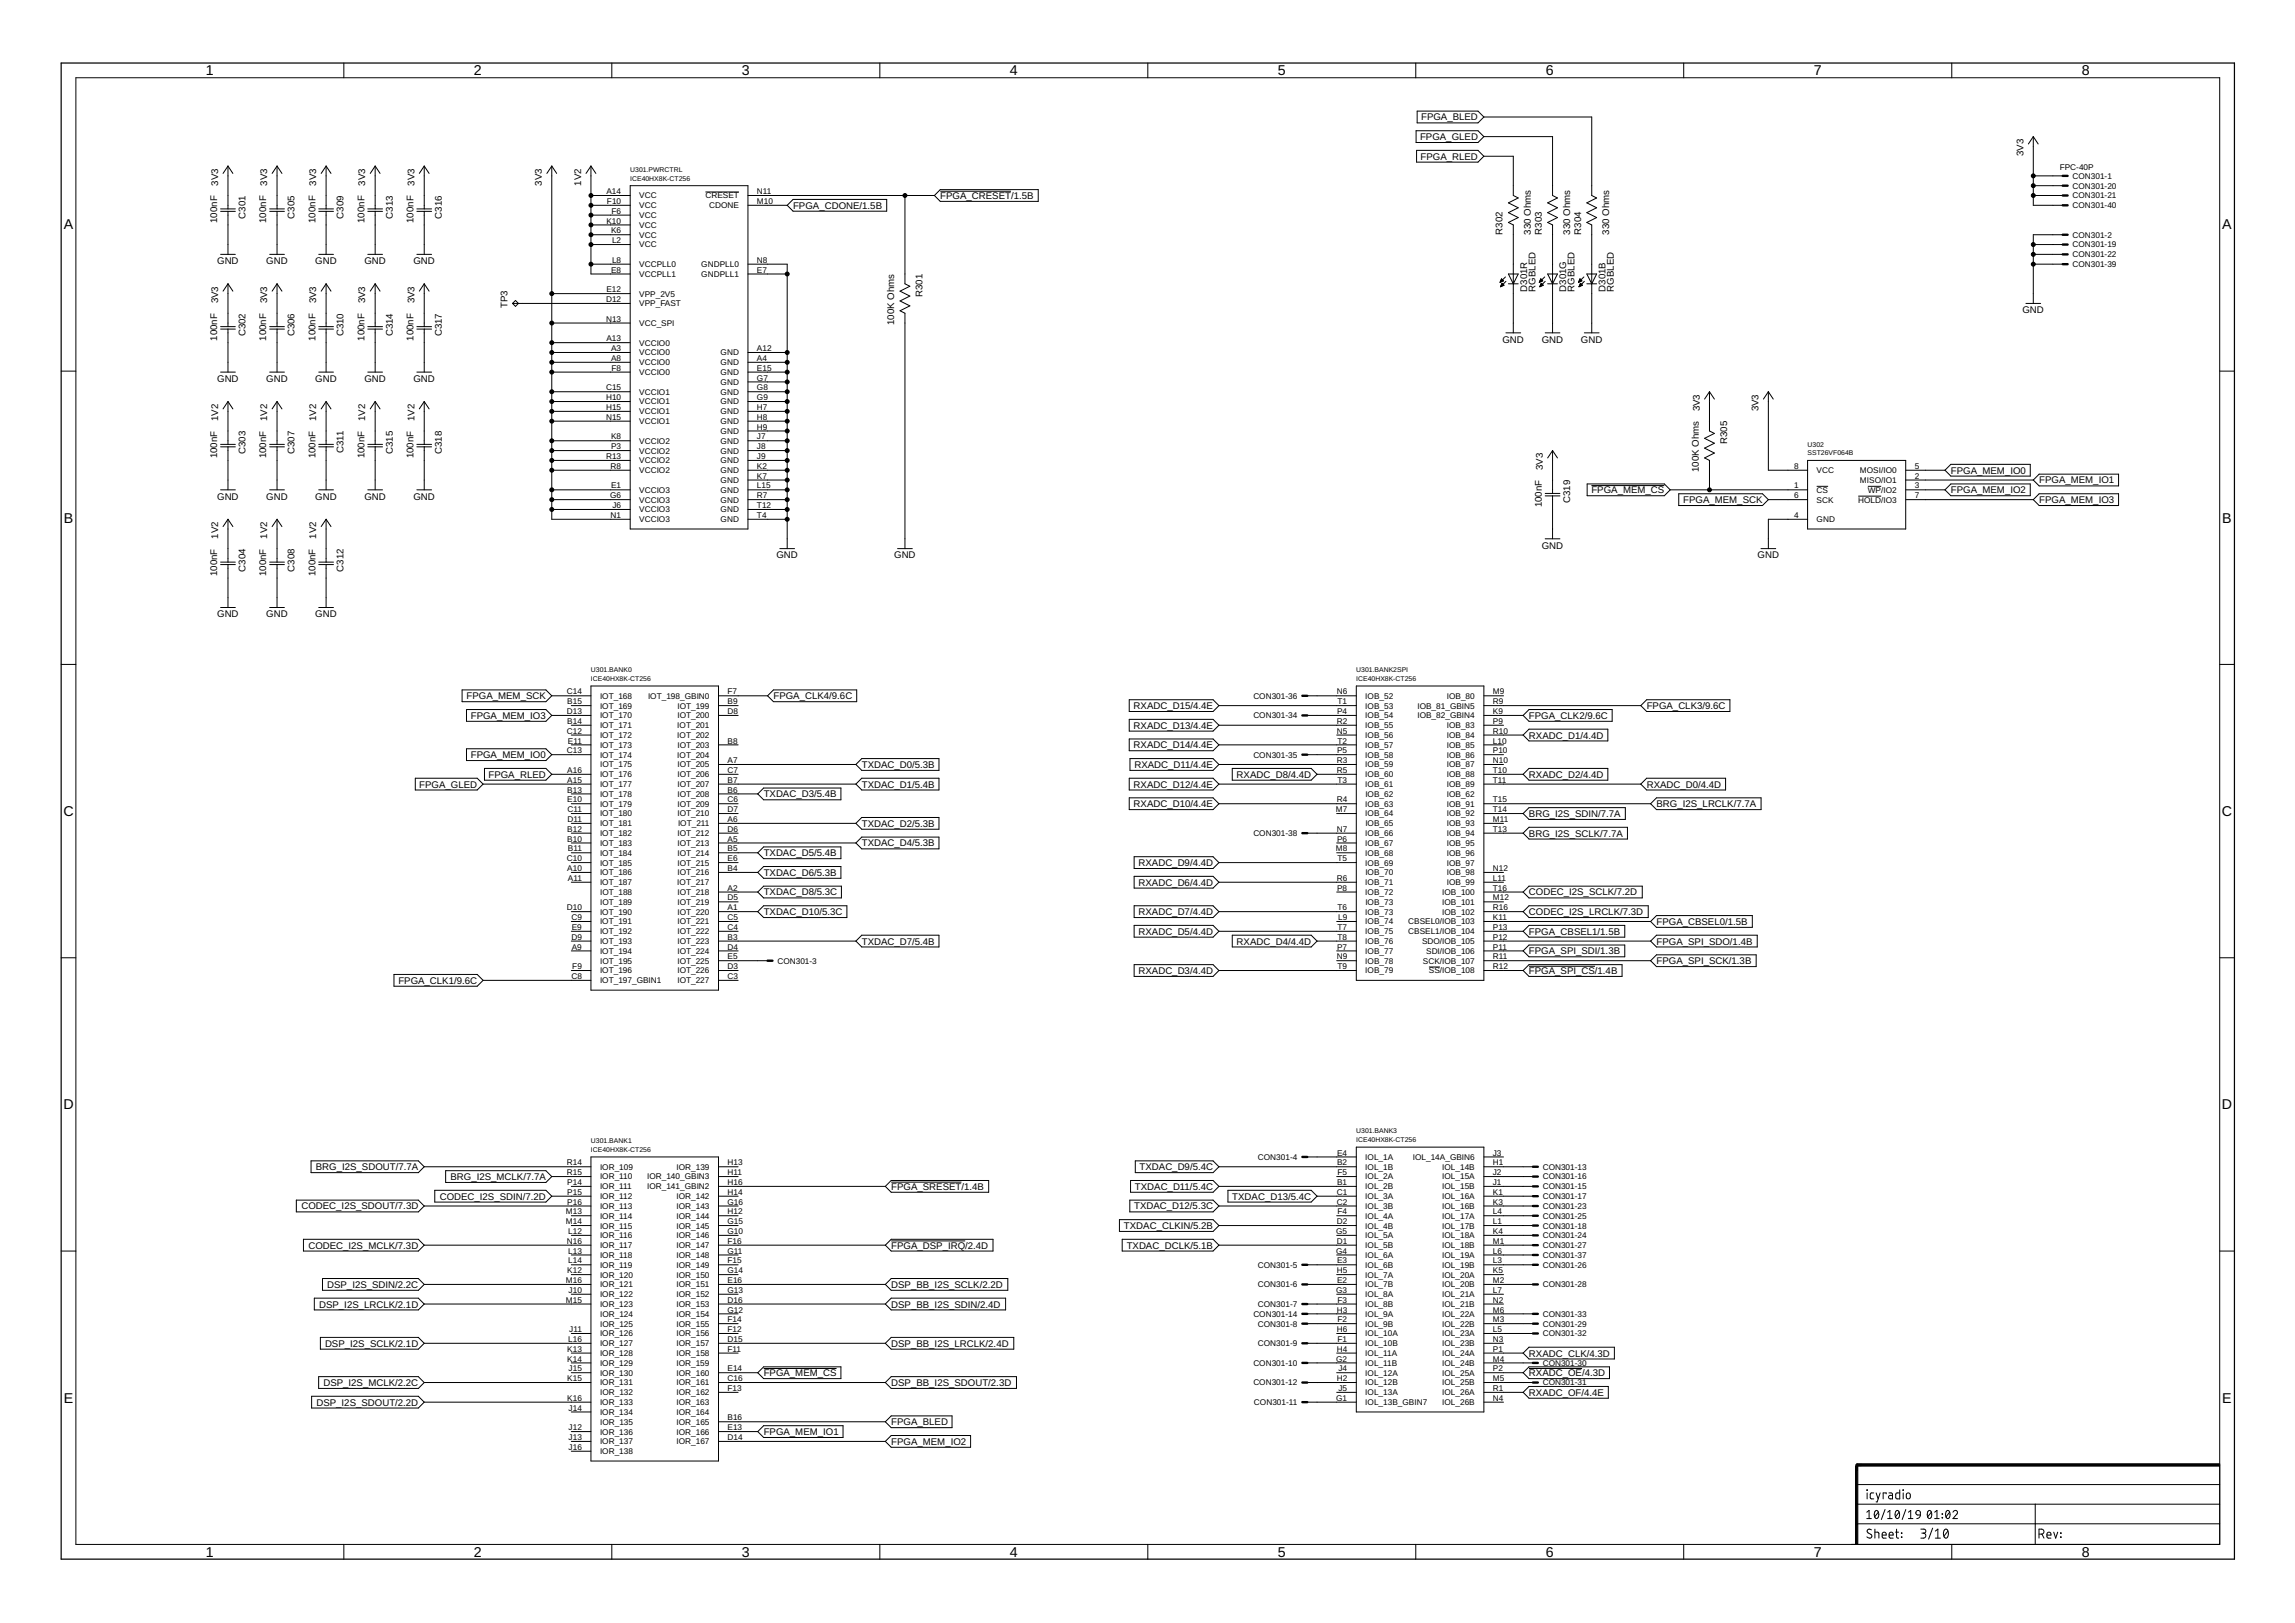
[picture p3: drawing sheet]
<svg xmlns="http://www.w3.org/2000/svg" width="594mm" height="420mm" viewBox="0 0 594 420" stroke-linecap="round" stroke-linejoin="round" font-family="sans-serif">
<defs><g id="words">
<g font-size="3.7">
<text x="53.3" y="19.5">1</text>
<text x="122.7" y="19.5">2</text>
<text x="192" y="19.5">3</text>
<text x="261.4" y="19.5">4</text>
<text x="330.8" y="19.5">5</text>
<text x="400.2" y="19.5">6</text>
<text x="469.5" y="19.5">7</text>
<text x="538.9" y="19.5">8</text>
<text x="16.5" y="59.4">A</text>
<text x="575.3" y="59.4">A</text>
<text x="16.5" y="135.3">B</text>
<text x="575.3" y="135.3">B</text>
<text x="16.4" y="211.3">C</text>
<text x="575.2" y="211.3">C</text>
<text x="16.4" y="287.2">D</text>
<text x="575.2" y="287.2">D</text>
<text x="16.5" y="363.1">E</text>
<text x="575.3" y="363.1">E</text>
<text x="53.3" y="403">1</text>
<text x="122.7" y="403">2</text>
<text x="192" y="403">3</text>
<text x="261.4" y="403">4</text>
<text x="330.8" y="403">5</text>
<text x="400.2" y="403">6</text>
<text x="469.5" y="403">7</text>
<text x="538.9" y="403">8</text>
</g>
<g font-size="2.5">
<text x="367.9" y="31.2">FPGA_BLED</text>
<text x="367.6" y="36.3">FPGA_GLED</text>
<text x="367.7" y="41.3">FPGA_RLED</text>
<text x="523.8" y="40.5" transform="rotate(-90 523.8 40.5)">3V3</text>
<text x="56.5" y="48.1" transform="rotate(-90 56.5 48.1)">3V3</text>
<text x="69.2" y="48.1" transform="rotate(-90 69.2 48.1)">3V3</text>
<text x="81.9" y="48.1" transform="rotate(-90 81.9 48.1)">3V3</text>
<text x="94.6" y="48.1" transform="rotate(-90 94.6 48.1)">3V3</text>
<text x="107.3" y="48.1" transform="rotate(-90 107.3 48.1)">3V3</text>
<text x="140.3" y="48.1" transform="rotate(-90 140.3 48.1)">3V3</text>
<text x="150.4" y="48.1" transform="rotate(-90 150.4 48.1)">1V2</text>
<text x="243.4" y="51.5">FPGA_CRESET/1.5B</text>
<text x="56.2" y="57.7" transform="rotate(-90 56.2 57.7)">100nF</text>
<text x="63.6" y="56.6" transform="rotate(-90 63.6 56.6)">C301</text>
<text x="68.9" y="57.7" transform="rotate(-90 68.9 57.7)">100nF</text>
<text x="76.3" y="56.6" transform="rotate(-90 76.3 56.6)">C305</text>
<text x="81.6" y="57.7" transform="rotate(-90 81.6 57.7)">100nF</text>
<text x="89" y="56.6" transform="rotate(-90 89 56.6)">C309</text>
<text x="94.3" y="57.7" transform="rotate(-90 94.3 57.7)">100nF</text>
<text x="101.7" y="56.6" transform="rotate(-90 101.7 56.6)">C313</text>
<text x="107" y="57.7" transform="rotate(-90 107 57.7)">100nF</text>
<text x="114.4" y="56.6" transform="rotate(-90 114.4 56.6)">C316</text>
<text x="205.3" y="54">FPGA_CDONE/1.5B</text>
<text x="389" y="60.8" transform="rotate(-90 389 60.8)">R302</text>
<text x="396.3" y="60.8" transform="rotate(-90 396.3 60.8)">330 Ohms</text>
<text x="399.1" y="60.8" transform="rotate(-90 399.1 60.8)">R303</text>
<text x="406.4" y="60.8" transform="rotate(-90 406.4 60.8)">330 Ohms</text>
<text x="409.3" y="60.8" transform="rotate(-90 409.3 60.8)">R304</text>
<text x="416.6" y="60.8" transform="rotate(-90 416.6 60.8)">330 Ohms</text>
<text x="56.2" y="68.4">GND</text>
<text x="68.9" y="68.4">GND</text>
<text x="81.6" y="68.4">GND</text>
<text x="94.3" y="68.4">GND</text>
<text x="107" y="68.4">GND</text>
<text x="238.8" y="76.9" transform="rotate(-90 238.8 76.9)">R301</text>
<text x="395.3" y="75.5" transform="rotate(-90 395.3 75.5)">D301R</text>
<text x="397.4" y="75.5" transform="rotate(-90 397.4 75.5)">RGBLED</text>
<text x="405.4" y="75.5" transform="rotate(-90 405.4 75.5)">D301G</text>
<text x="407.6" y="75.5" transform="rotate(-90 407.6 75.5)">RGBLED</text>
<text x="415.6" y="75.5" transform="rotate(-90 415.6 75.5)">D301B</text>
<text x="417.8" y="75.5" transform="rotate(-90 417.8 75.5)">RGBLED</text>
<text x="56.5" y="78.5" transform="rotate(-90 56.5 78.5)">3V3</text>
<text x="69.2" y="78.5" transform="rotate(-90 69.2 78.5)">3V3</text>
<text x="81.9" y="78.5" transform="rotate(-90 81.9 78.5)">3V3</text>
<text x="94.6" y="78.5" transform="rotate(-90 94.6 78.5)">3V3</text>
<text x="107.3" y="78.5" transform="rotate(-90 107.3 78.5)">3V3</text>
<text x="131.4" y="79.8" transform="rotate(-90 131.4 79.8)">TP3</text>
<text x="523.5" y="81.1">GND</text>
<text x="56.2" y="88.2" transform="rotate(-90 56.2 88.2)">100nF</text>
<text x="63.6" y="87.1" transform="rotate(-90 63.6 87.1)">C302</text>
<text x="68.9" y="88.2" transform="rotate(-90 68.9 88.2)">100nF</text>
<text x="76.3" y="87.1" transform="rotate(-90 76.3 87.1)">C306</text>
<text x="81.6" y="88.2" transform="rotate(-90 81.6 88.2)">100nF</text>
<text x="89" y="87.1" transform="rotate(-90 89 87.1)">C310</text>
<text x="94.3" y="88.2" transform="rotate(-90 94.3 88.2)">100nF</text>
<text x="101.7" y="87.1" transform="rotate(-90 101.7 87.1)">C314</text>
<text x="107" y="88.2" transform="rotate(-90 107 88.2)">100nF</text>
<text x="114.4" y="87.1" transform="rotate(-90 114.4 87.1)">C317</text>
<text x="231.5" y="84.1" transform="rotate(-90 231.5 84.1)">100K Ohms</text>
<text x="388.9" y="88.7">GND</text>
<text x="399.1" y="88.7">GND</text>
<text x="409.2" y="88.7">GND</text>
<text x="56.2" y="98.9">GND</text>
<text x="68.9" y="98.9">GND</text>
<text x="81.6" y="98.9">GND</text>
<text x="94.3" y="98.9">GND</text>
<text x="107" y="98.9">GND</text>
<text x="440" y="106.5" transform="rotate(-90 440 106.5)">3V3</text>
<text x="455.2" y="106.5" transform="rotate(-90 455.2 106.5)">3V3</text>
<text x="56.5" y="109" transform="rotate(-90 56.5 109)">1V2</text>
<text x="69.2" y="109" transform="rotate(-90 69.2 109)">1V2</text>
<text x="81.9" y="109" transform="rotate(-90 81.9 109)">1V2</text>
<text x="94.6" y="109" transform="rotate(-90 94.6 109)">1V2</text>
<text x="107.3" y="109" transform="rotate(-90 107.3 109)">1V2</text>
<text x="56.2" y="118.7" transform="rotate(-90 56.2 118.7)">100nF</text>
<text x="63.6" y="117.5" transform="rotate(-90 63.6 117.5)">C303</text>
<text x="68.9" y="118.7" transform="rotate(-90 68.9 118.7)">100nF</text>
<text x="76.3" y="117.5" transform="rotate(-90 76.3 117.5)">C307</text>
<text x="81.6" y="118.7" transform="rotate(-90 81.6 118.7)">100nF</text>
<text x="89" y="117.3" transform="rotate(-90 89 117.3)">C311</text>
<text x="94.3" y="118.7" transform="rotate(-90 94.3 118.7)">100nF</text>
<text x="101.7" y="117.5" transform="rotate(-90 101.7 117.5)">C315</text>
<text x="107" y="118.7" transform="rotate(-90 107 118.7)">100nF</text>
<text x="114.4" y="117.5" transform="rotate(-90 114.4 117.5)">C318</text>
<text x="447.1" y="115" transform="rotate(-90 447.1 115)">R305</text>
<text x="399.3" y="121.7" transform="rotate(-90 399.3 121.7)">3V3</text>
<text x="439.7" y="122.2" transform="rotate(-90 439.7 122.2)">100K Ohms</text>
<text x="505" y="122.6">FPGA_MEM_IO0</text>
<text x="527.9" y="125.1">FPGA_MEM_IO1</text>
<text x="56.2" y="129.3">GND</text>
<text x="68.9" y="129.3">GND</text>
<text x="81.6" y="129.3">GND</text>
<text x="94.3" y="129.3">GND</text>
<text x="107" y="129.3">GND</text>
<text x="399.1" y="131.4" transform="rotate(-90 399.1 131.4)">100nF</text>
<text x="406.4" y="130.2" transform="rotate(-90 406.4 130.2)">C319</text>
<text x="412" y="127.7">FPGA_MEM_CS</text>
<text x="435.7" y="130.2">FPGA_MEM_SCK</text>
<text x="505" y="127.7">FPGA_MEM_IO2</text>
<text x="527.9" y="130.2">FPGA_MEM_IO3</text>
<text x="56.5" y="139.5" transform="rotate(-90 56.5 139.5)">1V2</text>
<text x="69.2" y="139.5" transform="rotate(-90 69.2 139.5)">1V2</text>
<text x="81.9" y="139.5" transform="rotate(-90 81.9 139.5)">1V2</text>
<text x="399.1" y="142">GND</text>
<text x="56.2" y="149.1" transform="rotate(-90 56.2 149.1)">100nF</text>
<text x="63.6" y="148" transform="rotate(-90 63.6 148)">C304</text>
<text x="68.9" y="149.1" transform="rotate(-90 68.9 149.1)">100nF</text>
<text x="76.3" y="148" transform="rotate(-90 76.3 148)">C308</text>
<text x="81.6" y="149.1" transform="rotate(-90 81.6 149.1)">100nF</text>
<text x="89" y="148" transform="rotate(-90 89 148)">C312</text>
<text x="201" y="144.6">GND</text>
<text x="231.5" y="144.6">GND</text>
<text x="455" y="144.6">GND</text>
<text x="56.2" y="159.8">GND</text>
<text x="68.9" y="159.8">GND</text>
<text x="81.6" y="159.8">GND</text>
<text x="120.8" y="181">FPGA_MEM_SCK</text>
<text x="200.2" y="181">FPGA_CLK4/9.6C</text>
<text x="293.5" y="183.6">RXADC_D15/4.4E</text>
<text x="426.3" y="183.6">FPGA_CLK3/9.6C</text>
<text x="121.9" y="186.1">FPGA_MEM_IO3</text>
<text x="293.5" y="188.6">RXADC_D13/4.4E</text>
<text x="395.8" y="186.1">FPGA_CLK2/9.6C</text>
<text x="395.8" y="191.2">RXADC_D1/4.4D</text>
<text x="121.9" y="196.3">FPGA_MEM_IO0</text>
<text x="293.5" y="193.7">RXADC_D14/4.4E</text>
<text x="108.5" y="203.9">FPGA_GLED</text>
<text x="126.4" y="201.3">FPGA_RLED</text>
<text x="223.1" y="198.8">TXDAC_D0/5.3B</text>
<text x="223.1" y="203.9">TXDAC_D1/5.4B</text>
<text x="293.5" y="203.9">RXADC_D12/4.4E</text>
<text x="293.6" y="198.8">RXADC_D11/4.4E</text>
<text x="320.1" y="201.3">RXADC_D8/4.4D</text>
<text x="395.8" y="201.3">RXADC_D2/4.4D</text>
<text x="426.3" y="203.9">RXADC_D0/4.4D</text>
<text x="197.7" y="206.4">TXDAC_D3/5.4B</text>
<text x="293.5" y="209">RXADC_D10/4.4E</text>
<text x="428.8" y="209">BRG_I2S_LRCLK/7.7A</text>
<text x="223.1" y="214">TXDAC_D2/5.3B</text>
<text x="395.8" y="211.5">BRG_I2S_SDIN/7.7A</text>
<text x="197.7" y="221.7">TXDAC_D5/5.4B</text>
<text x="223.1" y="219.1">TXDAC_D4/5.3B</text>
<text x="395.8" y="216.6">BRG_I2S_SCLK/7.7A</text>
<text x="197.7" y="226.7">TXDAC_D6/5.3B</text>
<text x="294.7" y="224.2">RXADC_D9/4.4D</text>
<text x="197.7" y="231.8">TXDAC_D8/5.3C</text>
<text x="294.7" y="229.3">RXADC_D6/4.4D</text>
<text x="395.8" y="231.8">CODEC_I2S_SCLK/7.2D</text>
<text x="197.7" y="236.9">TXDAC_D10/5.3C</text>
<text x="294.7" y="236.9">RXADC_D7/4.4D</text>
<text x="395.8" y="236.9">CODEC_I2S_LRCLK/7.3D</text>
<text x="428.8" y="239.4">FPGA_CBSEL0/1.5B</text>
<text x="223.1" y="244.5">TXDAC_D7/5.4B</text>
<text x="294.7" y="242">RXADC_D5/4.4D</text>
<text x="320.1" y="244.5">RXADC_D4/4.4D</text>
<text x="395.8" y="242">FPGA_CBSEL1/1.5B</text>
<text x="428.8" y="244.5">FPGA_SPI_SDO/1.4B</text>
<text x="395.8" y="247.1">FPGA_SPI_SDI/1.3B</text>
<text x="428.8" y="249.6">FPGA_SPI_SCK/1.3B</text>
<text x="103.1" y="254.7">FPGA_CLK1/9.6C</text>
<text x="294.7" y="252.1">RXADC_D3/4.4D</text>
<text x="395.8" y="252.1">FPGA_SPI_CS/1.4B</text>
<text x="81.8" y="302.9">BRG_I2S_SDOUT/7.7A</text>
<text x="116.6" y="305.5">BRG_I2S_MCLK/7.7A</text>
<text x="295" y="302.9">TXDAC_D9/5.4C</text>
<text x="113.8" y="310.5">CODEC_I2S_SDIN/7.2D</text>
<text x="230.7" y="308">FPGA_SRESET/1.4B</text>
<text x="293.8" y="308">TXDAC_D11/5.4C</text>
<text x="319" y="310.5">TXDAC_D13/5.4C</text>
<text x="78" y="313.1">CODEC_I2S_SDOUT/7.3D</text>
<text x="293.6" y="313.1">TXDAC_D12/5.3C</text>
<text x="79.8" y="323.2">CODEC_I2S_MCLK/7.3D</text>
<text x="230.7" y="323.2">FPGA_DSP_IRQ/2.4D</text>
<text x="291" y="318.2">TXDAC_CLKIN/5.2B</text>
<text x="291.7" y="323.2">TXDAC_DCLK/5.1B</text>
<text x="84.7" y="333.4">DSP_I2S_SDIN/2.2C</text>
<text x="230.7" y="333.4">DSP_BB_I2S_SCLK/2.2D</text>
<text x="82.6" y="338.5">DSP_I2S_LRCLK/2.1D</text>
<text x="230.7" y="338.5">DSP_BB_I2S_SDIN/2.4D</text>
<text x="84.1" y="348.6">DSP_I2S_SCLK/2.1D</text>
<text x="230.7" y="348.6">DSP_BB_I2S_LRCLK/2.4D</text>
<text x="395.8" y="351.2">RXADC_CLK/4.3D</text>
<text x="83.7" y="358.8">DSP_I2S_MCLK/2.2C</text>
<text x="197.7" y="356.3">FPGA_MEM_CS</text>
<text x="230.7" y="358.8">DSP_BB_I2S_SDOUT/2.3D</text>
<text x="395.8" y="356.3">RXADC_OE/4.3D</text>
<text x="81.9" y="363.9">DSP_I2S_SDOUT/2.2D</text>
<text x="395.8" y="361.3">RXADC_OF/4.4E</text>
<text x="197.7" y="371.5">FPGA_MEM_IO1</text>
<text x="230.7" y="369">FPGA_BLED</text>
<text x="230.7" y="374">FPGA_MEM_IO2</text>
</g>
<g font-size="2.1">
<text x="533.2" y="44.1">FPC-40P</text>
<text x="536.5" y="46.3">CON301-1</text>
<text x="157" y="50.3">A14</text>
<text x="157.1" y="52.8">F10</text>
<text x="165.5" y="51.4">VCC</text>
<text x="165.5" y="53.9">VCC</text>
<text x="182.6" y="51.4">CRESET</text>
<text x="183.6" y="53.9">CDONE</text>
<text x="196" y="52.8">M10</text>
<text x="196" y="50.3">N11</text>
<text x="536.5" y="48.8">CON301-20</text>
<text x="536.5" y="51.4">CON301-21</text>
<text x="536.5" y="53.9">CON301-40</text>
<text x="157" y="57.9">K10</text>
<text x="158.3" y="55.3">F6</text>
<text x="165.5" y="56.5">VCC</text>
<text x="165.5" y="59">VCC</text>
<text x="158.2" y="60.4">K6</text>
<text x="158.4" y="63">L2</text>
<text x="165.5" y="61.5">VCC</text>
<text x="165.5" y="64.1">VCC</text>
<text x="536.5" y="61.5">CON301-2</text>
<text x="536.5" y="64.1">CON301-19</text>
<text x="158.2" y="70.6">E8</text>
<text x="158.4" y="68">L8</text>
<text x="165.5" y="69.1">VCCPLL0</text>
<text x="165.5" y="71.7">VCCPLL1</text>
<text x="181.5" y="69.1">GNDPLL0</text>
<text x="181.5" y="71.7">GNDPLL1</text>
<text x="196" y="68">N8</text>
<text x="196" y="70.6">E7</text>
<text x="536.5" y="66.6">CON301-22</text>
<text x="536.5" y="69.1">CON301-39</text>
<text x="157" y="75.7">E12</text>
<text x="165.5" y="76.8">VPP_2V5</text>
<text x="156.9" y="83.3">N13</text>
<text x="156.9" y="78.2">D12</text>
<text x="165.5" y="79.3">VPP_FAST</text>
<text x="157" y="88.3">A13</text>
<text x="165.5" y="89.5">VCCIO0</text>
<text x="165.5" y="84.4">VCC_SPI</text>
<text x="158.2" y="90.9">A3</text>
<text x="158.2" y="93.4">A8</text>
<text x="158.3" y="96">F8</text>
<text x="165.5" y="92">VCCIO0</text>
<text x="165.5" y="94.5">VCCIO0</text>
<text x="186.5" y="92">GND</text>
<text x="186.5" y="94.5">GND</text>
<text x="196" y="90.9">A12</text>
<text x="196" y="93.4">A4</text>
<text x="196" y="96">E15</text>
<text x="156.9" y="101">C15</text>
<text x="165.5" y="97.1">VCCIO0</text>
<text x="186.5" y="97.1">GND</text>
<text x="186.5" y="99.6">GND</text>
<text x="196" y="98.5">G7</text>
<text x="196" y="101">G8</text>
<text x="156.9" y="103.6">H10</text>
<text x="156.9" y="106.1">H15</text>
<text x="165.5" y="102.2">VCCIO1</text>
<text x="165.5" y="104.7">VCCIO1</text>
<text x="165.5" y="107.2">VCCIO1</text>
<text x="186.5" y="102.2">GND</text>
<text x="186.5" y="104.7">GND</text>
<text x="186.5" y="107.2">GND</text>
<text x="196" y="103.6">G9</text>
<text x="196" y="106.1">H7</text>
<text x="156.9" y="108.7">N15</text>
<text x="158.2" y="113.7">K8</text>
<text x="165.5" y="109.8">VCCIO1</text>
<text x="186.5" y="109.8">GND</text>
<text x="186.5" y="112.3">GND</text>
<text x="196" y="108.7">H8</text>
<text x="196" y="111.2">H9</text>
<text x="196" y="113.7">J7</text>
<text x="156.9" y="118.8">R13</text>
<text x="158.2" y="116.3">P3</text>
<text x="165.5" y="114.9">VCCIO2</text>
<text x="165.5" y="117.4">VCCIO2</text>
<text x="165.5" y="119.9">VCCIO2</text>
<text x="186.5" y="114.9">GND</text>
<text x="186.5" y="117.4">GND</text>
<text x="186.5" y="119.9">GND</text>
<text x="196" y="116.3">J8</text>
<text x="196" y="118.8">J9</text>
<text x="158.1" y="121.4">R8</text>
<text x="165.5" y="122.5">VCCIO2</text>
<text x="186.5" y="122.5">GND</text>
<text x="186.5" y="125">GND</text>
<text x="196" y="121.4">K2</text>
<text x="196" y="123.9">K7</text>
<text x="464.4" y="121.4">8</text>
<text x="470.3" y="122.5">VCC</text>
<text x="481.5" y="125">MISO/IO1</text>
<text x="481.5" y="122.5">MOSI/IO0</text>
<text x="495.7" y="123.9">2</text>
<text x="495.7" y="121.4">5</text>
<text x="157.9" y="129">G6</text>
<text x="158.2" y="126.4">E1</text>
<text x="158.5" y="131.5">J6</text>
<text x="165.5" y="127.6">VCCIO3</text>
<text x="165.5" y="130.1">VCCIO3</text>
<text x="186.5" y="127.6">GND</text>
<text x="186.5" y="130.1">GND</text>
<text x="196" y="126.4">L15</text>
<text x="196" y="129">R7</text>
<text x="196" y="131.5">T12</text>
<text x="464.4" y="126.4">1</text>
<text x="464.4" y="129">6</text>
<text x="470.3" y="127.6">CS</text>
<text x="470.3" y="130.1">SCK</text>
<text x="481" y="130.1">HOLD/IO3</text>
<text x="483.5" y="127.6">WP/IO2</text>
<text x="495.7" y="129">7</text>
<text x="495.7" y="126.4">3</text>
<text x="158.1" y="134.1">N1</text>
<text x="165.5" y="132.6">VCCIO3</text>
<text x="165.5" y="135.2">VCCIO3</text>
<text x="186.5" y="132.6">GND</text>
<text x="186.5" y="135.2">GND</text>
<text x="196" y="134.1">T4</text>
<text x="464.4" y="134.1">4</text>
<text x="470.3" y="135.2">GND</text>
<text x="146.7" y="179.8">C14</text>
<text x="188.3" y="179.8">F7</text>
<text x="346" y="179.8">N6</text>
<text x="386.4" y="179.8">M9</text>
<text x="146.7" y="184.9">D13</text>
<text x="146.8" y="182.3">B15</text>
<text x="155.3" y="180.9">IOT_168</text>
<text x="155.3" y="183.4">IOT_169</text>
<text x="155.3" y="186">IOT_170</text>
<text x="167.7" y="180.9">IOT_198_GBIN0</text>
<text x="175.3" y="183.4">IOT_199</text>
<text x="175.3" y="186">IOT_200</text>
<text x="188.3" y="182.3">B9</text>
<text x="188.3" y="184.9">D8</text>
<text x="324.4" y="186">CON301-34</text>
<text x="324.4" y="180.9">CON301-36</text>
<text x="346.1" y="184.9">P4</text>
<text x="346.3" y="182.3">T1</text>
<text x="353.4" y="180.9">IOB_52</text>
<text x="353.4" y="183.4">IOB_53</text>
<text x="353.4" y="186">IOB_54</text>
<text x="366.9" y="183.4">IOB_81_GBIN5</text>
<text x="366.9" y="186">IOB_82_GBIN4</text>
<text x="374.5" y="180.9">IOB_80</text>
<text x="386.4" y="182.3">R9</text>
<text x="386.4" y="184.9">K9</text>
<text x="146.7" y="189.9">C12</text>
<text x="146.8" y="187.4">B14</text>
<text x="155.3" y="188.5">IOT_171</text>
<text x="155.3" y="191.1">IOT_172</text>
<text x="175.3" y="191.1">IOT_202</text>
<text x="175.3" y="188.5">IOT_201</text>
<text x="346" y="187.4">R2</text>
<text x="346" y="189.9">N5</text>
<text x="353.4" y="188.5">IOB_55</text>
<text x="353.4" y="191.1">IOB_56</text>
<text x="374.5" y="191.1">IOB_84</text>
<text x="374.5" y="188.5">IOB_83</text>
<text x="386.4" y="189.9">R10</text>
<text x="386.4" y="187.4">P9</text>
<text x="146.7" y="195">C13</text>
<text x="147" y="192.5">E11</text>
<text x="155.3" y="193.6">IOT_173</text>
<text x="155.3" y="196.1">IOT_174</text>
<text x="175.3" y="196.1">IOT_204</text>
<text x="175.3" y="193.6">IOT_203</text>
<text x="188.3" y="192.5">B8</text>
<text x="188.3" y="197.6">A7</text>
<text x="324.4" y="196.1">CON301-35</text>
<text x="346" y="197.6">R3</text>
<text x="346.1" y="195">P5</text>
<text x="346.3" y="192.5">T2</text>
<text x="353.4" y="193.6">IOB_57</text>
<text x="353.4" y="196.1">IOB_58</text>
<text x="374.5" y="193.6">IOB_85</text>
<text x="374.5" y="196.1">IOB_86</text>
<text x="386.4" y="192.5">L10</text>
<text x="386.4" y="195">P10</text>
<text x="386.4" y="197.6">N10</text>
<text x="146.8" y="200.1">A16</text>
<text x="146.8" y="202.6">A15</text>
<text x="155.3" y="201.2">IOT_176</text>
<text x="155.3" y="203.8">IOT_177</text>
<text x="155.3" y="198.7">IOT_175</text>
<text x="175.3" y="198.7">IOT_205</text>
<text x="175.3" y="201.2">IOT_206</text>
<text x="175.3" y="203.8">IOT_207</text>
<text x="188.3" y="200.1">C7</text>
<text x="188.3" y="202.6">B7</text>
<text x="346" y="200.1">R5</text>
<text x="346.3" y="202.6">T3</text>
<text x="353.4" y="198.7">IOB_59</text>
<text x="353.4" y="201.2">IOB_60</text>
<text x="353.4" y="203.8">IOB_61</text>
<text x="374.5" y="198.7">IOB_87</text>
<text x="374.5" y="201.2">IOB_88</text>
<text x="374.5" y="203.8">IOB_89</text>
<text x="386.4" y="200.1">T10</text>
<text x="386.4" y="202.6">T11</text>
<text x="146.8" y="207.7">E10</text>
<text x="146.8" y="205.2">B13</text>
<text x="155.3" y="208.8">IOT_179</text>
<text x="155.3" y="206.3">IOT_178</text>
<text x="175.3" y="206.3">IOT_208</text>
<text x="175.3" y="208.8">IOT_209</text>
<text x="188.3" y="205.2">B6</text>
<text x="188.3" y="207.7">C6</text>
<text x="346" y="207.7">R4</text>
<text x="353.4" y="208.8">IOB_63</text>
<text x="353.4" y="206.3">IOB_62</text>
<text x="374.5" y="206.3">IOB_62</text>
<text x="374.5" y="208.8">IOB_91</text>
<text x="386.4" y="207.7">T15</text>
<text x="146.8" y="215.3">B12</text>
<text x="146.9" y="210.3">C11</text>
<text x="146.9" y="212.8">D11</text>
<text x="155.3" y="211.4">IOT_180</text>
<text x="155.3" y="213.9">IOT_181</text>
<text x="175.3" y="211.4">IOT_210</text>
<text x="175.5" y="213.9">IOT_211</text>
<text x="188.3" y="210.3">D7</text>
<text x="188.3" y="212.8">A6</text>
<text x="188.3" y="215.3">D6</text>
<text x="345.8" y="210.3">M7</text>
<text x="346" y="215.3">N7</text>
<text x="353.4" y="211.4">IOB_64</text>
<text x="353.4" y="213.9">IOB_65</text>
<text x="374.5" y="211.4">IOB_92</text>
<text x="374.5" y="213.9">IOB_93</text>
<text x="386.4" y="210.3">T14</text>
<text x="386.4" y="212.8">M11</text>
<text x="386.4" y="215.3">T13</text>
<text x="146.8" y="217.9">B10</text>
<text x="147" y="220.4">B11</text>
<text x="155.3" y="216.5">IOT_182</text>
<text x="155.3" y="219">IOT_183</text>
<text x="155.3" y="221.5">IOT_184</text>
<text x="175.3" y="216.5">IOT_212</text>
<text x="175.3" y="219">IOT_213</text>
<text x="175.3" y="221.5">IOT_214</text>
<text x="188.3" y="217.9">A5</text>
<text x="188.3" y="220.4">B5</text>
<text x="324.4" y="216.5">CON301-38</text>
<text x="345.8" y="220.4">M8</text>
<text x="346.1" y="217.9">P6</text>
<text x="353.4" y="216.5">IOB_66</text>
<text x="353.4" y="219">IOB_67</text>
<text x="353.4" y="221.5">IOB_68</text>
<text x="374.5" y="219">IOB_95</text>
<text x="374.5" y="221.5">IOB_96</text>
<text x="374.5" y="216.5">IOB_94</text>
<text x="146.7" y="223">C10</text>
<text x="146.8" y="225.5">A10</text>
<text x="155.3" y="224.1">IOT_185</text>
<text x="155.3" y="226.6">IOT_186</text>
<text x="175.3" y="224.1">IOT_215</text>
<text x="175.3" y="226.6">IOT_216</text>
<text x="188.3" y="223">E6</text>
<text x="188.3" y="225.5">B4</text>
<text x="346.3" y="223">T5</text>
<text x="353.4" y="224.1">IOB_69</text>
<text x="353.4" y="226.6">IOB_70</text>
<text x="374.5" y="224.1">IOB_97</text>
<text x="374.5" y="226.6">IOB_98</text>
<text x="386.4" y="225.5">N12</text>
<text x="147" y="228">A11</text>
<text x="155.3" y="229.1">IOT_187</text>
<text x="155.3" y="231.7">IOT_188</text>
<text x="175.3" y="229.1">IOT_217</text>
<text x="175.3" y="231.7">IOT_218</text>
<text x="188.3" y="230.6">A2</text>
<text x="188.3" y="233.1">D5</text>
<text x="346" y="228">R6</text>
<text x="346.1" y="230.6">P8</text>
<text x="353.4" y="229.1">IOB_71</text>
<text x="353.4" y="231.7">IOB_72</text>
<text x="373.3" y="231.7">IOB_100</text>
<text x="374.5" y="229.2">IOB_99</text>
<text x="386.4" y="228">L11</text>
<text x="386.4" y="230.6">T16</text>
<text x="386.4" y="233.1">M12</text>
<text x="146.7" y="235.7">D10</text>
<text x="147.9" y="238.2">C9</text>
<text x="155.3" y="236.8">IOT_190</text>
<text x="155.3" y="239.3">IOT_191</text>
<text x="155.3" y="234.2">IOT_189</text>
<text x="175.3" y="234.2">IOT_219</text>
<text x="175.3" y="236.8">IOT_220</text>
<text x="175.3" y="239.3">IOT_221</text>
<text x="188.3" y="235.7">A1</text>
<text x="188.3" y="238.2">C5</text>
<text x="346.3" y="235.7">T6</text>
<text x="346.4" y="238.2">L9</text>
<text x="353.4" y="236.8">IOB_73</text>
<text x="353.4" y="239.3">IOB_74</text>
<text x="353.4" y="234.2">IOB_73</text>
<text x="364.5" y="239.3">CBSEL0/IOB_103</text>
<text x="373.3" y="234.2">IOB_101</text>
<text x="373.3" y="236.8">IOB_102</text>
<text x="386.4" y="235.7">R16</text>
<text x="386.4" y="238.2">K11</text>
<text x="147.9" y="243.3">D9</text>
<text x="148" y="240.7">E9</text>
<text x="148" y="245.8">A9</text>
<text x="155.3" y="241.8">IOT_192</text>
<text x="155.3" y="244.4">IOT_193</text>
<text x="175.3" y="241.8">IOT_222</text>
<text x="175.3" y="244.4">IOT_223</text>
<text x="188.3" y="240.7">C4</text>
<text x="188.3" y="243.3">B3</text>
<text x="188.3" y="245.8">D4</text>
<text x="346.1" y="245.8">P7</text>
<text x="346.3" y="240.7">T7</text>
<text x="346.3" y="243.3">T8</text>
<text x="353.4" y="241.8">IOB_75</text>
<text x="353.4" y="244.4">IOB_76</text>
<text x="364.5" y="241.8">CBSEL1/IOB_104</text>
<text x="368.1" y="244.4">SDO/IOB_105</text>
<text x="386.4" y="240.7">P13</text>
<text x="386.4" y="243.3">P12</text>
<text x="386.4" y="245.8">P11</text>
<text x="148.1" y="250.9">F9</text>
<text x="155.3" y="246.9">IOT_194</text>
<text x="155.3" y="249.5">IOT_195</text>
<text x="175.3" y="246.9">IOT_224</text>
<text x="175.3" y="249.5">IOT_225</text>
<text x="188.3" y="248.3">E5</text>
<text x="188.3" y="250.9">D3</text>
<text x="201.2" y="249.5">CON301-3</text>
<text x="346" y="248.3">N9</text>
<text x="346.3" y="250.9">T9</text>
<text x="353.4" y="246.9">IOB_77</text>
<text x="353.4" y="249.5">IOB_78</text>
<text x="368.3" y="249.5">SCK/IOB_107</text>
<text x="369.2" y="246.9">SDI/IOB_106</text>
<text x="386.4" y="248.3">R11</text>
<text x="386.4" y="250.9">R12</text>
<text x="147.9" y="253.4">C8</text>
<text x="155.3" y="252">IOT_196</text>
<text x="155.3" y="254.5">IOT_197_GBIN1</text>
<text x="175.3" y="252">IOT_226</text>
<text x="175.3" y="254.5">IOT_227</text>
<text x="188.3" y="253.4">C3</text>
<text x="353.4" y="252">IOB_79</text>
<text x="369.9" y="252">SS/IOB_108</text>
<text x="346.1" y="299.1">E4</text>
<text x="386.4" y="299.1">J3</text>
<text x="146.7" y="301.7">R14</text>
<text x="146.7" y="304.2">R15</text>
<text x="155.3" y="302.8">IOR_109</text>
<text x="155.3" y="305.3">IOR_110</text>
<text x="167.5" y="305.3">IOR_140_GBIN3</text>
<text x="175.1" y="302.8">IOR_139</text>
<text x="188.3" y="301.7">H13</text>
<text x="188.3" y="304.2">H11</text>
<text x="325.6" y="300.3">CON301-4</text>
<text x="346.1" y="301.7">B2</text>
<text x="346.3" y="304.2">F5</text>
<text x="353.4" y="300.3">IOL_1A</text>
<text x="353.4" y="302.8">IOL_1B</text>
<text x="353.4" y="305.3">IOL_2A</text>
<text x="365.7" y="300.3">IOL_14A_GBIN6</text>
<text x="373.3" y="302.8">IOL_14B</text>
<text x="373.3" y="305.3">IOL_15A</text>
<text x="386.4" y="301.7">H1</text>
<text x="386.4" y="304.2">J2</text>
<text x="399.3" y="302.8">CON301-13</text>
<text x="399.3" y="305.3">CON301-16</text>
<text x="146.8" y="306.8">P14</text>
<text x="146.8" y="309.3">P15</text>
<text x="146.8" y="311.8">P16</text>
<text x="155.3" y="307.9">IOR_111</text>
<text x="155.3" y="310.4">IOR_112</text>
<text x="167.5" y="307.9">IOR_141_GBIN2</text>
<text x="175.1" y="310.4">IOR_142</text>
<text x="188.3" y="306.8">H16</text>
<text x="188.3" y="309.3">H14</text>
<text x="188.3" y="311.8">G16</text>
<text x="346" y="309.3">C1</text>
<text x="346" y="311.8">C2</text>
<text x="346.1" y="306.8">B1</text>
<text x="353.4" y="307.9">IOL_2B</text>
<text x="353.4" y="310.4">IOL_3A</text>
<text x="373.3" y="307.9">IOL_15B</text>
<text x="373.3" y="310.4">IOL_16A</text>
<text x="386.4" y="306.8">J1</text>
<text x="386.4" y="309.3">K1</text>
<text x="386.4" y="311.8">K3</text>
<text x="399.3" y="307.9">CON301-15</text>
<text x="399.3" y="310.4">CON301-17</text>
<text x="146.5" y="314.4">M13</text>
<text x="146.5" y="316.9">M14</text>
<text x="155.3" y="313">IOR_113</text>
<text x="155.3" y="315.5">IOR_114</text>
<text x="175.1" y="313">IOR_143</text>
<text x="175.1" y="315.5">IOR_144</text>
<text x="188.3" y="314.4">H12</text>
<text x="188.3" y="316.9">G15</text>
<text x="346" y="316.9">D2</text>
<text x="346.3" y="314.4">F4</text>
<text x="353.4" y="313">IOL_3B</text>
<text x="353.4" y="315.5">IOL_4A</text>
<text x="373.3" y="315.5">IOL_17A</text>
<text x="373.3" y="313">IOL_16B</text>
<text x="386.4" y="314.4">L4</text>
<text x="386.4" y="316.9">L1</text>
<text x="399.3" y="313">CON301-23</text>
<text x="399.3" y="315.5">CON301-25</text>
<text x="146.7" y="322">N16</text>
<text x="147.1" y="319.5">L12</text>
<text x="155.3" y="318">IOR_115</text>
<text x="155.3" y="320.6">IOR_116</text>
<text x="155.3" y="323.1">IOR_117</text>
<text x="175.1" y="318">IOR_145</text>
<text x="175.1" y="320.6">IOR_146</text>
<text x="175.1" y="323.1">IOR_147</text>
<text x="188.3" y="319.5">G10</text>
<text x="188.3" y="322">F16</text>
<text x="345.9" y="319.5">G5</text>
<text x="346" y="322">D1</text>
<text x="353.4" y="318">IOL_4B</text>
<text x="353.4" y="320.6">IOL_5A</text>
<text x="353.4" y="323.1">IOL_5B</text>
<text x="373.3" y="318">IOL_17B</text>
<text x="373.3" y="323.1">IOL_18B</text>
<text x="373.3" y="320.6">IOL_18A</text>
<text x="386.4" y="322">M1</text>
<text x="386.4" y="319.5">K4</text>
<text x="399.3" y="318">CON301-18</text>
<text x="399.3" y="320.6">CON301-24</text>
<text x="399.3" y="323.1">CON301-27</text>
<text x="146.8" y="329.6">K12</text>
<text x="147.1" y="324.5">L13</text>
<text x="147.1" y="327.1">L14</text>
<text x="155.3" y="325.7">IOR_118</text>
<text x="155.3" y="328.2">IOR_119</text>
<text x="175.1" y="325.7">IOR_148</text>
<text x="175.1" y="328.2">IOR_149</text>
<text x="188.3" y="324.5">G11</text>
<text x="188.3" y="327.1">F15</text>
<text x="188.3" y="329.6">G14</text>
<text x="325.6" y="328.2">CON301-5</text>
<text x="345.9" y="324.5">G4</text>
<text x="346" y="329.6">H5</text>
<text x="346.1" y="327.1">E3</text>
<text x="353.4" y="325.7">IOL_6A</text>
<text x="353.4" y="328.2">IOL_6B</text>
<text x="373.3" y="325.7">IOL_19A</text>
<text x="373.3" y="328.2">IOL_19B</text>
<text x="386.4" y="324.5">L6</text>
<text x="386.4" y="327.1">L3</text>
<text x="386.4" y="329.6">K5</text>
<text x="399.3" y="328.2">CON301-26</text>
<text x="399.3" y="325.7">CON301-37</text>
<text x="146.5" y="332.2">M16</text>
<text x="147.2" y="334.7">J10</text>
<text x="155.3" y="330.7">IOR_120</text>
<text x="155.3" y="333.3">IOR_121</text>
<text x="155.3" y="335.8">IOR_122</text>
<text x="175.1" y="330.7">IOR_150</text>
<text x="175.1" y="333.3">IOR_151</text>
<text x="175.1" y="335.8">IOR_152</text>
<text x="188.3" y="332.2">E16</text>
<text x="188.3" y="334.7">G13</text>
<text x="325.6" y="333.3">CON301-6</text>
<text x="345.9" y="334.7">G3</text>
<text x="346.1" y="332.2">E2</text>
<text x="353.4" y="330.7">IOL_7A</text>
<text x="353.4" y="333.3">IOL_7B</text>
<text x="353.4" y="335.8">IOL_8A</text>
<text x="373.3" y="333.3">IOL_20B</text>
<text x="373.3" y="335.8">IOL_21A</text>
<text x="373.3" y="330.7">IOL_20A</text>
<text x="386.4" y="332.2">M2</text>
<text x="386.4" y="334.7">L7</text>
<text x="399.3" y="333.3">CON301-28</text>
<text x="146.5" y="337.2">M15</text>
<text x="155.3" y="338.4">IOR_123</text>
<text x="155.3" y="340.9">IOR_124</text>
<text x="175.1" y="340.9">IOR_154</text>
<text x="175.1" y="338.4">IOR_153</text>
<text x="188.3" y="339.8">G12</text>
<text x="188.3" y="337.2">D16</text>
<text x="324.4" y="340.9">CON301-14</text>
<text x="325.6" y="338.4">CON301-7</text>
<text x="346" y="339.8">H3</text>
<text x="346.3" y="337.2">F3</text>
<text x="353.4" y="338.4">IOL_8B</text>
<text x="353.4" y="340.9">IOL_9A</text>
<text x="373.3" y="338.4">IOL_21B</text>
<text x="373.3" y="340.9">IOL_22A</text>
<text x="386.4" y="337.2">N2</text>
<text x="386.4" y="339.8">M6</text>
<text x="399.3" y="340.9">CON301-33</text>
<text x="147.1" y="347.4">L16</text>
<text x="147.4" y="344.9">J11</text>
<text x="155.3" y="346">IOR_126</text>
<text x="155.3" y="343.4">IOR_125</text>
<text x="175.1" y="343.4">IOR_155</text>
<text x="175.1" y="346">IOR_156</text>
<text x="188.3" y="342.3">F14</text>
<text x="188.3" y="344.9">F12</text>
<text x="188.3" y="347.4">D15</text>
<text x="325.6" y="343.4">CON301-8</text>
<text x="346" y="344.9">H6</text>
<text x="346.3" y="342.3">F2</text>
<text x="346.3" y="347.4">F1</text>
<text x="353.4" y="343.4">IOL_9B</text>
<text x="353.4" y="346">IOL_10A</text>
<text x="373.3" y="343.4">IOL_22B</text>
<text x="373.3" y="346">IOL_23A</text>
<text x="386.4" y="342.3">M3</text>
<text x="386.4" y="344.9">L5</text>
<text x="386.4" y="347.4">N3</text>
<text x="399.3" y="343.4">CON301-29</text>
<text x="399.3" y="346">CON301-32</text>
<text x="146.8" y="349.9">K13</text>
<text x="146.8" y="352.5">K14</text>
<text x="155.3" y="348.5">IOR_127</text>
<text x="155.3" y="351.1">IOR_128</text>
<text x="155.3" y="353.6">IOR_129</text>
<text x="175.1" y="353.6">IOR_159</text>
<text x="175.1" y="351.1">IOR_158</text>
<text x="175.1" y="348.5">IOR_157</text>
<text x="188.3" y="349.9">F11</text>
<text x="324.4" y="353.6">CON301-10</text>
<text x="325.6" y="348.5">CON301-9</text>
<text x="345.9" y="352.5">G2</text>
<text x="346" y="349.9">H4</text>
<text x="353.4" y="348.5">IOL_10B</text>
<text x="353.4" y="351.1">IOL_11A</text>
<text x="353.4" y="353.6">IOL_11B</text>
<text x="373.3" y="348.5">IOL_23B</text>
<text x="373.3" y="351.1">IOL_24A</text>
<text x="373.3" y="353.6">IOL_24B</text>
<text x="386.4" y="349.9">P1</text>
<text x="386.4" y="352.5">M4</text>
<text x="399.3" y="353.6">CON301-30</text>
<text x="146.8" y="357.6">K15</text>
<text x="147.2" y="355">J15</text>
<text x="155.3" y="356.1">IOR_130</text>
<text x="155.3" y="358.7">IOR_131</text>
<text x="175.1" y="356.1">IOR_160</text>
<text x="175.1" y="358.7">IOR_161</text>
<text x="188.3" y="355">E14</text>
<text x="188.3" y="357.6">C16</text>
<text x="324.4" y="358.7">CON301-12</text>
<text x="346" y="357.6">H2</text>
<text x="346.5" y="355">J4</text>
<text x="353.4" y="356.1">IOL_12A</text>
<text x="353.4" y="358.7">IOL_12B</text>
<text x="373.3" y="356.1">IOL_25A</text>
<text x="373.3" y="358.7">IOL_25B</text>
<text x="386.4" y="355">P2</text>
<text x="386.4" y="357.6">M5</text>
<text x="399.3" y="358.7">CON301-31</text>
<text x="146.8" y="362.6">K16</text>
<text x="147.2" y="365.2">J14</text>
<text x="155.3" y="363.8">IOR_133</text>
<text x="155.3" y="361.2">IOR_132</text>
<text x="175.1" y="363.8">IOR_163</text>
<text x="175.1" y="361.2">IOR_162</text>
<text x="188.3" y="360.1">F13</text>
<text x="324.6" y="363.8">CON301-11</text>
<text x="345.9" y="362.6">G1</text>
<text x="346.5" y="360.1">J5</text>
<text x="353.4" y="361.2">IOL_13A</text>
<text x="353.4" y="363.8">IOL_13B_GBIN7</text>
<text x="373.3" y="361.2">IOL_26A</text>
<text x="373.3" y="363.8">IOL_26B</text>
<text x="386.4" y="360.1">R1</text>
<text x="386.4" y="362.6">N4</text>
<text x="147.2" y="370.3">J12</text>
<text x="155.3" y="366.3">IOR_134</text>
<text x="155.3" y="371.4">IOR_136</text>
<text x="155.3" y="368.8">IOR_135</text>
<text x="175.1" y="366.3">IOR_164</text>
<text x="175.1" y="371.4">IOR_166</text>
<text x="175.1" y="368.8">IOR_165</text>
<text x="188.3" y="370.3">E13</text>
<text x="188.3" y="367.7">B16</text>
<text x="147.2" y="372.8">J13</text>
<text x="147.2" y="375.3">J16</text>
<text x="155.3" y="373.9">IOR_137</text>
<text x="155.3" y="376.5">IOR_138</text>
<text x="175.1" y="373.9">IOR_167</text>
<text x="188.3" y="372.8">D14</text>
</g>
<g font-size="1.8">
<text x="163.1" y="46.8">ICE40HX8K-CT256</text>
<text x="163.1" y="44.5">U301.PWRCTRL</text>
<text x="467.9" y="117.9">SST26VF064B</text>
<text x="467.9" y="115.6">U302</text>
<text x="153" y="176.3">ICE40HX8K-CT256</text>
<text x="153" y="174">U301.BANK0</text>
<text x="351.1" y="176.3">ICE40HX8K-CT256</text>
<text x="351.1" y="174">U301.BANK2SPI</text>
<text x="351.1" y="293.4">U301.BANK3</text>
<text x="153" y="298.2">ICE40HX8K-CT256</text>
<text x="153" y="295.9">U301.BANK1</text>
<text x="351.1" y="295.7">ICE40HX8K-CT256</text>
</g>
</g></defs>
<g fill="none" stroke="#000" stroke-width=".26">
<path d="M89 16.3v3.8M158.4 16.3v3.8M227.8 16.3v3.8M297.1 16.3v3.8M366.5 16.3v3.8M435.8 16.3v3.8M505.2 16.3v3.8M19.6 20.1h555v379.7h-555zM366.6 33.8h16l1.5 1.6-1.5 1.5h-16zM366.7 38.9h15.9l1.5 1.5-1.5 1.6h-15.9zM366.8 28.8h15.8l1.5 1.5-1.5 1.5h-15.8zM384.1 35.4h17.8v15.2l1.3 .6-2.6 1.3 2.6 1.3-2.6 1.3 2.6 1.2-2.6 1.3 1.3 .6v28"/>
<path d="M384.1 30.3h27.9v20.3l1.3 .6-2.5 1.3 2.5 1.3-2.5 1.3 2.5 1.2-2.5 1.3 1.2 .6v28M526.3 35.4v17.7h7.7M526.3 35.4l1.3 1.9M526.3 35.4l-1.2 1.9M57.1 54.7h3.8M57.1 54.1h3.8M59 43v11.1M59 54.7v11.1M59 43l1.3 1.9M59 43l-1.3 1.9M69.8 54.7h3.8M69.8 54.1h3.8"/>
<path d="M71.7 43v11.1M71.7 54.7v11.1M71.7 43l1.3 1.9M71.7 43l-1.3 1.9M82.5 54.7h3.8M82.5 54.1h3.8M84.4 43v11.1M84.4 54.7v11.1M84.4 43l1.3 1.9M84.4 43l-1.3 1.9M95.2 54.7h3.8M95.2 54.1h3.8"/>
<path d="M97.1 43v11.1M97.1 54.7v11.1M97.1 43l1.3 1.9M97.1 43l-1.3 1.9M107.9 54.7h3.8M107.9 54.1h3.8M109.8 43v11.1M109.8 54.7v11.1M109.8 43l1.3 1.9M109.8 43l-1.3 1.9M142.8 43v91.4h20.3M142.8 43l1.3 1.9"/>
<path d="M142.8 43l-1.2 1.9M153 53.1h10.1M153 50.6h10.1M153 43v27.9h10.1M153 55.7h10.1M153 58.2h10.1M153 43l1.2 1.9M153 43l-1.3 1.9M163.1 48.1h30.5v88.8h-30.5zM182.6 49.7h8.7M193.6 53.1h10.2M193.6 50.6h48.3"/>
<path d="M205.3 51.6h24.2v3.1h-24.2l-1.5-1.6zM234.3 50.6v22.9l1.2 .6-2.5 1.3 2.5 1.2-2.5 1.3 2.5 1.3-2.5 1.3 1.3 .6v60.9M243.4 49.1h25.4v3h-25.4l-1.5-1.5zM243.4 49.5h18.3M384.1 40.4h7.6v10.2l1.3 .6-2.5 1.3 2.5 1.3-2.5 1.3 2.5 1.2-2.5 1.3 1.2 .6v28M526.3 50.6h7.7M526.3 48.1h7.7M526.3 45.5h7.7M57.1 65.8h3.8M59 73.5v11.1M59 73.5l1.3 1.9M59 73.5l-1.3 1.9"/>
<path d="M69.8 65.8h3.8M71.7 73.5v11.1M71.7 73.5l1.3 1.9M71.7 73.5l-1.3 1.9M82.5 65.8h3.8M84.4 73.5v11.1M84.4 73.5l1.3 1.9M84.4 73.5l-1.3 1.9M95.2 65.8h3.8M97.1 73.5v11.1M97.1 73.5l1.3 1.9M97.1 73.5l-1.3 1.9"/>
<path d="M107.9 65.8h3.8M109.8 73.5v11.1M109.8 73.5l1.3 1.9M109.8 73.5l-1.3 1.9M132.7 78.5h30.4M133.4 77.8l.8 .7-.8 .8-.7-.8zM142.8 76h20.3M153 68.4h10.1M153 60.8h10.1M153 63.3h10.1M193.6 68.4h10.2v73.6M193.6 70.9h10.2"/>
<path d="M388.3 73h.3M388.4 72.9h.4M388.5 72.7h.6M388.5 74.2h.1M388.5 72.6h.6M388.5 74.1h.3M388.5 73.9h.6M388.6 72.5h.4M388.6 72.4h.3M388.6 73.8h.7M388.6 72.2h.1M388.6 73.7h.5"/>
<path d="M388.7 72.2l.5 .5-.9 .4zM388.7 73.6h.3M388.7 73.4h.2M388.8 73.3l.5 .6-.9 .3zM389.7 71.7l-1.4 1.4M389.8 72.8l-1.4 1.4M390.5 70.9h2.5l-1.3 2.6zM390.5 73.5h2.5M398.5 73h.2M398.5 72.9h.5M398.6 72.7h.7M398.6 74.2h.1"/>
<path d="M398.7 72.6h.5M398.7 74.1h.3M398.7 73.9h.5M398.7 72.5h.4M398.8 72.4h.2M398.8 73.8h.6M398.8 72.2h.1M398.8 73.7h.5M398.8 72.2l.6 .5-.9 .4zM398.9 73.6h.3M398.9 73.4h.2M399 73.3l.5 .6-.9 .3z"/>
<path d="M399.9 71.7l-1.4 1.4M400 72.8l-1.4 1.4M400.6 70.9h2.6l-1.3 2.6zM400.6 73.5h2.6M408.7 73h.2M408.7 72.9h.5M408.7 74.2h.2M408.8 72.7h.6M408.8 72.6h.6M408.8 74.1h.3M408.9 73.9h.5M408.9 72.5h.4"/>
<path d="M408.9 72.4h.3M408.9 73.8h.7M409 72.2h.1M409 73.7h.5M409 72.2l.5 .5-.9 .4zM409 73.6h.4M409.1 73.4h.1M409.1 73.3l.5 .6-.9 .3zM410 71.7l-1.4 1.4M410.1 72.8l-1.4 1.4M410.8 70.9h2.5l-1.3 2.6zM410.8 73.5h2.5"/>
<path d="M524.4 78.5h3.8M526.3 68.4h7.7M526.3 63.3h7.7M526.3 65.8h7.7M534 60.8h-7.7v17.7M15.8 96.1h3.8M57.1 96.3h3.8M57.1 84.6h3.8M57.1 85.2h3.8M59 85.2v11.1M69.8 96.3h3.8M69.8 84.6h3.8"/>
<path d="M69.8 85.2h3.8M71.7 85.2v11.1M82.5 96.3h3.8M82.5 84.6h3.8M82.5 85.2h3.8M84.4 85.2v11.1M95.2 96.3h3.8M95.2 84.6h3.8M95.2 85.2h3.8M97.1 85.2v11.1M107.9 96.3h3.8M107.9 84.6h3.8"/>
<path d="M107.9 85.2h3.8M109.8 85.2v11.1M142.8 91.2h20.3M142.8 88.7h20.3M142.8 83.6h20.3M142.8 93.8h20.3M142.8 96.3h20.3M193.6 91.2h10.2M193.6 93.8h10.2M193.6 96.3h10.2M193.6 98.9h10.2M389.8 86.2h3.8"/>
<path d="M400 86.2h3.8M410.1 86.2h3.8M574.6 96.1h3.8M57.1 115h3.8M57.1 115.7h3.8M59 103.9v11.1M59 115.7v11.1M59 103.9l1.3 2M59 103.9l-1.3 2M69.8 115h3.8M69.8 115.7h3.8M71.7 103.9v11.1"/>
<path d="M71.7 115.7v11.1M71.7 103.9l1.3 2M71.7 103.9l-1.3 2M82.5 115h3.8M82.5 115.7h3.8M84.4 103.9v11.1M84.4 115.7v11.1M84.4 103.9l1.3 2M84.4 103.9l-1.3 2M95.2 115h3.8M95.2 115.7h3.8M97.1 103.9v11.1"/>
<path d="M97.1 115.7v11.1M97.1 103.9l1.3 2M97.1 103.9l-1.3 2M107.9 115h3.8M107.9 115.7h3.8M109.8 103.9v11.1M109.8 115.7v11.1M109.8 103.9l1.3 2M109.8 103.9l-1.3 2M142.8 101.4h20.3M142.8 103.9h20.3M142.8 106.5h20.3"/>
<path d="M142.8 109h20.3M142.8 114.1h20.3M142.8 116.6h20.3M142.8 119.2h20.3M193.6 101.4h10.2M193.6 103.9h10.2M193.6 106.5h10.2M193.6 109h10.2M193.6 111.6h10.2M193.6 114.1h10.2M193.6 116.6h10.2M193.6 119.2h10.2"/>
<path d="M401.9 116.6v11.1M401.9 116.6l1.3 2M401.9 116.6l-1.3 2M442.5 101.4v10.2l1.3 .6-2.6 1.3 2.6 1.2-2.6 1.3 2.6 1.3-2.6 1.3 1.3 .6v7.6M442.5 101.4l1.3 1.9M442.5 101.4l-1.3 1.9M457.8 101.4v20.3h10.1M457.8 101.4l1.2 1.9M457.8 101.4l-1.3 1.9M467.9 119.2h25.4v17.7h-25.4zM57.1 126.8h3.8M59 134.4v11.1"/>
<path d="M59 134.4l1.3 1.9M59 134.4l-1.3 1.9M69.8 126.8h3.8M71.7 134.4v11.1M71.7 134.4l1.3 1.9M71.7 134.4l-1.3 1.9M82.5 126.8h3.8M84.4 134.4v11.1M84.4 134.4l1.3 1.9M84.4 134.4l-1.3 1.9M95.2 126.8h3.8M107.9 126.8h3.8"/>
<path d="M142.8 121.7h20.3M142.8 126.8h20.3M142.8 129.3h20.3M142.8 131.9h20.3M193.6 121.7h10.2M193.6 124.3h10.2M193.6 126.8h10.2M193.6 129.3h10.2M193.6 131.9h10.2M193.6 134.4h10.2M400 127.7h3.8M400 128.4h3.8"/>
<path d="M400 139.5h3.8M401.9 128.4v11.1M410.8 125.3h20l1.6 1.5-1.6 1.5h-20zM411.9 125.7h18.9M432.4 126.8h35.5M434.6 127.8h21.6l1.6 1.5-1.6 1.6h-21.6zM457.8 129.3h10.1M467.9 134.4h-10.1v7.6M470.3 125.9h2.9M481 128.4h6M483.5 125.9h3.5M493.3 121.7h10.2"/>
<path d="M493.3 124.3h33M493.3 126.8h10.2M493.3 129.3h33M503.5 126.8l1.5-1.5h20.5v3h-20.5zM505 120.2h20.5v3.1h-20.5l-1.5-1.6zM526.3 129.3l1.6-1.5h20.5v3.1h-20.5zM527.9 122.7h20.5v3.1h-20.5l-1.6-1.5zM57.1 145.5h3.8M57.1 146.2h3.8M57.1 157.3h3.8M59 146.2v11.1M69.8 145.5h3.8"/>
<path d="M69.8 146.2h3.8M69.8 157.3h3.8M71.7 146.2v11.1M82.5 145.5h3.8M82.5 146.2h3.8M82.5 157.3h3.8M84.4 146.2v11.1M201.9 142h3.8M232.3 142h3.9M455.8 142h3.9M15.8 172h3.8M119.6 178.6h21.7l1.5 1.5-1.5 1.6h-21.7z"/>
<path d="M153 177.6h33v78.7h-33zM200.2 178.6h21.6v3.1h-21.6l-1.5-1.6zM351.1 177.6h33v76.2h-33zM574.6 172h3.8M120.8 183.7h20.5l1.5 1.5-1.5 1.5h-20.5zM120.8 193.8h20.5l1.5 1.6-1.5 1.5h-20.5zM125.4 198.9h15.9l1.5 1.5-1.5 1.6h-15.9zM142.8 180.1h10.2M142.8 185.2h10.2M142.8 195.4h10.2M147.9 192.8h5.1M147.9 182.7h5.1"/>
<path d="M147.9 187.7h5.1M147.9 190.3h5.1M186 192.8h5.1M186 180.1h12.7M186 182.7h5.1M186 185.2h5.1M186 197.9h35.6M223.1 196.4h20v3h-20l-1.5-1.5zM292.3 181.1h21.7l1.5 1.6-1.5 1.5h-21.7zM292.3 186.2h21.7l1.5 1.5-1.5 1.6h-21.7zM292.3 191.3h21.7l1.5 1.5-1.5 1.6h-21.7zM292.5 196.4h21.5l1.5 1.5-1.5 1.5h-21.5z"/>
<path d="M315.5 192.8h35.6M315.5 182.7h35.6M315.5 187.7h35.6M315.5 197.9h35.6M319 198.9h20.4l1.5 1.5-1.5 1.6h-20.4zM338.4 180.1h12.7M338.4 185.2h12.7M338.4 195.4h12.7M346 190.3h5.1M384.1 192.8h5.1M384.1 180.1h5.1M384.1 182.7h40.6"/>
<path d="M384.1 185.2h10.2M384.1 187.7h5.1M384.1 190.3h10.2M384.1 195.4h5.1M384.1 197.9h5.1M394.3 185.2l1.5-1.5h21.5v3h-21.5zM394.3 190.3l1.5-1.5h20.4v3h-20.4zM426.3 181.1h21.5v3.1h-21.5l-1.6-1.5zM107.5 201.5h16l1.6 1.5-1.6 1.5h-16zM125.1 203h27.9M142.8 200.4h10.2M147.9 208.1h5.1"/>
<path d="M147.9 205.5h5.1M147.9 210.6h5.1M147.9 213.1h5.1M147.9 215.7h5.1M147.9 218.2h5.1M186 208.1h5.1M186 200.4h5.1M186 203h35.6M186 205.5h10.2M186 210.6h5.1M186 213.1h35.6M186 215.7h5.1"/>
<path d="M186 218.2h35.6M197.7 204h20v3.1h-20l-1.5-1.6zM221.6 203l1.5-1.5h20v3h-20zM221.6 213.1l1.5-1.5h20v3.1h-20zM221.6 218.2l1.5-1.5h20v3.1h-20zM292.3 201.5h21.7l1.5 1.5-1.5 1.5h-21.7zM292.3 206.5h21.7l1.5 1.6-1.5 1.5h-21.7zM315.5 208.1h35.6M315.5 203h35.6M338.4 215.7h12.7M340.9 200.4h10.2M346 210.6h5.1"/>
<path d="M346 218.2h5.1M384.1 208.1h43.2M384.1 200.4h10.2M384.1 203h40.6M384.1 210.6h10.2M384.1 213.1h5.1M384.1 215.7h10.2M394.3 215.7l1.5-1.5h25.5v3h-25.5zM394.3 210.6l1.5-1.5h24.9v3h-24.9zM394.3 200.4l1.5-1.5h20.4v3.1h-20.4zM426.3 201.5h20.4v3h-20.4l-1.6-1.5zM428.8 206.5h27.1v3.1h-27.1l-1.5-1.5z"/>
<path d="M147.9 220.8h5.1M147.9 223.3h5.1M147.9 225.8h5.1M147.9 228.4h5.1M147.9 236h5.1M147.9 238.5h5.1M186 220.8h10.2M186 223.3h5.1M186 225.8h10.2M186 236h10.2M186 238.5h5.1M186 230.9h10.2"/>
<path d="M186 233.5h5.1M196.2 220.8l1.5-1.6h20v3.1h-20zM196.2 225.8l1.5-1.5h20v3.1h-20zM197.7 234.5h21.5v3h-21.5l-1.5-1.5zM197.7 229.4h20.1v3.1h-20.1l-1.5-1.6zM293.6 239.6h20.4l1.5 1.5-1.5 1.5h-20.4zM293.6 234.5h20.4l1.5 1.5-1.5 1.5h-20.4zM293.6 221.8h20.4l1.5 1.5-1.5 1.5h-20.4zM293.6 226.9h20.4l1.5 1.5-1.5 1.5h-20.4zM315.5 223.3h35.6M315.5 228.4h35.6M315.5 236h35.6"/>
<path d="M346 220.8h5.1M346 238.5h5.1M346 230.9h5.1M384.1 225.8h5.1M384.1 228.4h5.1M384.1 236h10.2M384.1 238.5h43.2M384.1 230.9h10.2M384.1 233.5h5.1M394.3 236l1.5-1.5h30.9v3h-30.9zM394.3 230.9l1.5-1.5h29.3v3.1h-29.3zM428.8 237h24.8v3.1h-24.8l-1.5-1.6z"/>
<path d="M15.8 247.9h3.8M102 252.3h21.5l1.6 1.5-1.6 1.5h-21.5zM125.1 253.8h27.9M147.9 241.1h5.1M147.9 243.6h5.1M147.9 246.2h5.1M147.9 251.2h5.1M186 241.1h5.1M186 243.6h35.6M186 246.2h5.1M186 251.2h5.1M186 253.8h5.1"/>
<path d="M186 248.7h12.7M221.6 243.6l1.5-1.5h20v3.1h-20zM293.6 249.7h20.4l1.5 1.5-1.5 1.6h-20.4zM315.5 241.1h35.6M315.5 251.2h35.6M319 242.1h20.4l1.5 1.5-1.5 1.6h-20.4zM340.9 243.6h10.2M346 246.2h5.1M346 248.7h5.1M369.9 250.3h2.8M384.1 241.1h10.2M384.1 243.6h43.2"/>
<path d="M384.1 246.2h10.2M384.1 251.2h10.2M384.1 248.7h43.2M394.3 241.1l1.5-1.5h24.8v3h-24.8zM394.3 246.2l1.5-1.6h24.8v3.1h-24.8zM394.3 251.2l1.5-1.5h24.1v3.1h-24.1zM395.8 250.1h17.1M428.8 242.1h26.1v3.1h-26.1l-1.5-1.6zM428.8 247.2h25.8v3h-25.8l-1.5-1.5zM574.6 247.9h3.8M153 299.5h33v78.7h-33zM338.4 299.5h12.7"/>
<path d="M351.1 297h33v68.5h-33zM384.1 299.5h5.1M76.7 310.7h31.6l1.5 1.5-1.5 1.5h-31.6zM80.5 300.5h27.8l1.5 1.5-1.5 1.6h-27.8zM109.8 302h43.2M109.8 312.2h43.2M112.5 308.1h28.8l1.5 1.6-1.5 1.5h-28.8zM115.4 303.1h25.9l1.5 1.5-1.5 1.5h-25.9zM142.8 304.6h10.2M142.8 309.7h10.2M147.9 307.1h5.1M147.9 314.7h5.1"/>
<path d="M147.9 317.3h5.1M147.9 319.8h5.1M186 302h5.1M186 304.6h5.1M186 307.1h43.2M186 309.7h5.1M186 312.2h5.1M186 314.7h5.1M186 317.3h5.1M186 319.8h5.1M230.7 305.6h25.2v3.1h-25.2l-1.5-1.6zM230.7 306h18.2"/>
<path d="M289.8 315.7h24.2l1.5 1.6-1.5 1.5h-24.2zM292.5 310.7h21.5l1.5 1.5-1.5 1.5h-21.5zM292.7 305.6h21.3l1.5 1.5-1.5 1.6h-21.3zM293.9 300.5h20.1l1.5 1.5-1.5 1.6h-20.1zM315.5 302h35.6M315.5 307.1h35.6M315.5 312.2h35.6M315.5 317.3h35.6M317.9 308.1h21.5l1.5 1.6-1.5 1.5h-21.5zM340.9 309.7h10.2M346 304.6h5.1M346 314.7h5.1"/>
<path d="M346 319.8h5.1M384.1 302h12.7M384.1 304.6h12.7M384.1 307.1h12.7M384.1 309.7h12.7M384.1 312.2h12.7M384.1 314.7h12.7M384.1 317.3h12.7M384.1 319.8h12.7M15.8 323.9h3.8M78.5 320.8h29.8l1.5 1.5-1.5 1.6h-29.8zM81.4 336.1h26.9l1.5 1.5-1.5 1.5h-26.9z"/>
<path d="M83.5 331h24.8l1.5 1.5-1.5 1.5h-24.8zM109.8 322.3h43.2M109.8 332.5h43.2M109.8 337.6h43.2M147.9 324.9h5.1M147.9 327.4h5.1M147.9 330h5.1M147.9 335h5.1M186 322.3h43.2M186 324.9h5.1M186 327.4h5.1M186 330h5.1"/>
<path d="M186 332.5h43.2M186 335h5.1M186 337.6h43.2M230.7 336.1h29.6v3h-29.6l-1.5-1.5zM230.7 320.8h26.3v3.1h-26.3l-1.5-1.6zM230.7 331h30.2v3h-30.2l-1.5-1.5zM230.7 321.2h19.2M290.5 320.8h23.5l1.5 1.5-1.5 1.6h-23.5zM315.5 322.3h35.6M338.4 327.4h12.7M338.4 332.5h12.7M338.4 337.6h12.7"/>
<path d="M346 324.9h5.1M346 330h5.1M346 335h5.1M384.1 322.3h12.7M384.1 324.9h12.7M384.1 327.4h12.7M384.1 330h5.1M384.1 332.5h12.7M384.1 335h5.1M384.1 337.6h5.1M574.6 323.9h3.8M82.5 356.4h25.8l1.5 1.5-1.5 1.5h-25.8z"/>
<path d="M82.9 346.2h25.4l1.5 1.5-1.5 1.6h-25.4zM109.8 347.7h43.2M109.8 357.9h43.2M147.9 345.2h5.1M147.9 350.3h5.1M147.9 352.8h5.1M147.9 355.4h5.1M186 345.2h5.1M186 347.7h43.2M186 350.3h5.1M186 355.4h10.2M186 357.9h43.2"/>
<path d="M186 340.1h5.1M186 342.7h5.1M196.2 355.4l1.5-1.6h20v3.1h-20zM197.7 354.3h18.9M230.7 346.2h31.7v3.1h-31.7l-1.5-1.6zM230.7 356.4h32.4v3h-32.4l-1.5-1.5zM338.4 347.7h12.7M338.4 352.8h12.7M338.4 357.9h12.7M338.4 340.1h12.7M338.4 342.7h12.7M346 345.2h5.1"/>
<path d="M346 350.3h5.1M346 355.4h5.1M384.1 345.2h12.7M384.1 347.7h5.1M384.1 350.3h10.2M384.1 352.8h12.7M384.1 355.4h10.2M384.1 357.9h12.7M384.1 340.1h12.7M384.1 342.7h12.7M395.8 358.9h20.5v3.1h-20.5l-1.5-1.6zM395.8 353.8h20.8v3.1h-20.8l-1.5-1.5z"/>
<path d="M395.8 354.3h13.7M395.8 348.8h22.1v3h-22.1l-1.5-1.5zM80.7 361.5h27.6l1.5 1.5-1.5 1.5h-27.6zM109.8 363h43.2M147.9 365.5h5.1M147.9 370.6h5.1M147.9 373.1h5.1M147.9 375.7h5.1M186 370.6h10.2M186 373.1h43.2M186 360.4h5.1M186 368.1h43.2"/>
<path d="M197.7 369.1h20.5v3h-20.5l-1.5-1.5zM230.7 366.5h15.7v3.1h-15.7l-1.5-1.5zM230.7 371.6h20.5v3.1h-20.5l-1.5-1.6zM338.4 363h12.7M346 360.4h5.1M384.1 363h5.1M384.1 360.4h10.2M89 399.8v3.8M158.4 399.8v3.8M227.8 399.8v3.8M297.1 399.8v3.8M366.5 399.8v3.8"/>
<path d="M435.8 399.8v3.8M480.6 394.5h94M480.6 389.4h94M480.6 384.3h94M483.2 391.5l.6-.5v2.1M483.2 393.1h1.2M483.3 385.7l.1 .1zM483.3 386.5v1.5M484.4 396a.58 .58 0 0 0-.9 0 .58 .58 0 0 0 .1 .8l.7 .4a.54 .54 0 0 1 .2 .7 .54 .54 0 0 1-.8 .2l-.4-.2M485 386.5h-.6l-.3 .4 .1 1 .8 .1M485.3 396.6l1 .1 .1 1.5M485.3 395.9v2.3"/>
<path d="M485.4 391.2l.2-.1a1.1 1.1 0 0 1 .6 1.7 .55 .55 0 0 1-.8 .2 .55 .55 0 0 1-.2-.7zM485.6 386.5l.6 1.5M486.2 391.5l-.9 1.2M486.7 386.5l-.8 2.3h-.3M487.2 397.4h1.1a.54 .54 0 0 0-.4-.7 .54 .54 0 0 0-.7 .5l.1 .9 1 .1M488 390.8l-1 2.6M488.3 386.7v-.2h-.8v1.5M488.6 393.1h1.2M488.6 391.5l.6-.5v2.1M489 386.5h.6l.3 .2v1.3h-.6a.46 .46 0 0 1-.5-.4 .46 .46 0 0 1 .5-.5h.6M489 397.4h1.1a.54 .54 0 0 0-.4-.7 .54 .54 0 0 0-.7 .5l.1 .9 1 .1M490.7 396.6h.7"/>
<path d="M490.8 391.2l.2-.1a1.12 1.12 0 0 1 .6 1.7 .56 .56 0 0 1-.8 .2 .56 .56 0 0 1-.2-.7zM490.9 395.9l.1 2.1 .4 .2M491.6 391.5l-.9 1.2M491.8 385.7v2.3h-.8l-.3-.2v-1.1l.3-.2h.8M492.2 396.8l.1 .2zM492.2 397.9l.1 .1zM492.6 385.7l.1 .1zM492.7 386.5v1.5M493.3 390.8l-.9 2.6M493.6 386.7l.3-.2 .5 .2 .1 .8a.52 .52 0 0 1-.5 .5 .52 .52 0 0 1-.5-.5zM494 393.1h1.2M494 391.5l.6-.5v2.1"/>
<path d="M496.1 391.2l.3-.2 .6 .2 .1 1-1-.2zM497.1 392.2l-.3 .7-.6 .2M497.2 395.9h.8a.52 .52 0 0 1 .5 .5 .52 .52 0 0 1-.5 .5h-.5M497.9 396.9a.65 .65 0 0 1 .6 .6 .65 .65 0 0 1-.6 .7h-.7M499.2 391.2a.66 .66 0 0 1 .7 .1 .66 .66 0 0 1 .1 .8 .66 .66 0 0 1-.1 .8 .66 .66 0 0 1-.7 .1 1.64 1.64 0 0 1 0-1.8zM499.9 391.5l-.9 1.2M500.3 395.6l-1.1 2.8M500.8 393.1h1.2M500.8 391.5l.6-.5v2.1M501 398.2h1.3M501 396.4l.6-.5v2.3M502.7 391.9l.2 .1z"/>
<path d="M502.7 392.8l.2 .2zM503.3 396a.61 .61 0 0 1 .8 0 .61 .61 0 0 1 .2 .7 .99 .99 0 0 1-.7 1.5 1.62 1.62 0 0 1-.3-2.2zM503.9 391.2a.66 .66 0 0 1 .8 .1 .66 .66 0 0 1 .1 .8 .66 .66 0 0 1-.1 .8 .66 .66 0 0 1-.8 .1 1.64 1.64 0 0 1 0-1.8zM504.2 396.4l-1 1.3M504.7 391.5l-1 1.2M505.2 399.8v3.8M505.5 391.5a.58 .58 0 0 1 .9-.5 .58 .58 0 0 1 .1 1l-1 1.1h1.2M526.8 389.4v10.3M527.8 397.2h.6a.65 .65 0 0 0 .7-.7 .65 .65 0 0 0-.7-.6h-.6v2.3M528.6 397.2l.5 1M529.9 397.4h1a.54 .54 0 0 0-.4-.7 .54 .54 0 0 0-.6 .5l.1 .9 .9 .1M531.6 396.6l.5 1.6 .6-1.6"/>
<path d="M533.4 397.9l.1 .1zM533.4 396.8l.1 .2z"/>
</g>
<path d="M15.8 16.3h562.6v387.3h-562.6z" fill="none" stroke="#000" stroke-width=".32"/>
<path d="M480.3 379.5h.6v20.3h-.6zM480.6 378.9h94v.6h-94z" fill="#000" stroke="#000" stroke-width=".26"/>
<g fill="none" stroke="#000" stroke-width=".61">
<path d="M534 45.5h1.2M534 48.1h1.2M534 50.6h1.2M534 53.1h1.2M534 60.8h1.2M534 63.3h1.2M534 65.8h1.2M534 68.4h1.2M337.1 185.2h1.3M337.1 195.4h1.3M337.1 180.1h1.3M337.1 215.7h1.3"/>
<path d="M198.7 248.7h1.3M337.1 299.5h1.3M396.8 302h1.3M396.8 307.1h1.3M396.8 309.7h1.3M396.8 317.3h1.3M396.8 312.2h1.3M396.8 319.8h1.3M396.8 314.7h1.3M396.8 304.6h1.3M337.1 337.6h1.3M337.1 327.4h1.3"/>
<path d="M337.1 332.5h1.3M396.8 327.4h1.3M396.8 322.3h1.3M396.8 332.5h1.3M396.8 324.9h1.3M337.1 342.7h1.3M337.1 347.7h1.3M337.1 352.8h1.3M337.1 357.9h1.3M337.1 340.1h1.3M396.8 342.7h1.3M396.8 352.8h1.3"/>
<path d="M396.8 357.9h1.3M396.8 340.1h1.3M396.8 345.2h1.3M337.1 363h1.3M481.9 379.2h-1.3v1.3"/>
</g>
<g fill="#000" stroke="#000" stroke-width=".26">
<circle cx="153" cy="55.7" r=".51"/>
<circle cx="153" cy="53.1" r=".51"/>
<circle cx="153" cy="50.6" r=".51"/>
<circle cx="153" cy="58.2" r=".51"/>
<circle cx="234.3" cy="50.6" r=".51"/>
<circle cx="526.3" cy="50.6" r=".51"/>
<circle cx="526.3" cy="45.5" r=".51"/>
<circle cx="526.3" cy="48.1" r=".51"/>
<circle cx="142.8" cy="76" r=".51"/>
<circle cx="153" cy="60.8" r=".51"/>
<circle cx="153" cy="63.3" r=".51"/>
<circle cx="153" cy="68.4" r=".51"/>
<circle cx="203.8" cy="70.9" r=".51"/>
<circle cx="526.3" cy="65.8" r=".51"/>
<circle cx="526.3" cy="68.4" r=".51"/>
<circle cx="526.3" cy="63.3" r=".51"/>
<circle cx="142.8" cy="83.6" r=".51"/>
<circle cx="142.8" cy="88.7" r=".51"/>
<circle cx="142.8" cy="91.2" r=".51"/>
<circle cx="142.8" cy="93.8" r=".51"/>
<circle cx="142.8" cy="96.3" r=".51"/>
<circle cx="203.8" cy="98.9" r=".51"/>
<circle cx="203.8" cy="96.3" r=".51"/>
<circle cx="203.8" cy="93.8" r=".51"/>
<circle cx="203.8" cy="91.2" r=".51"/>
<circle cx="142.8" cy="109" r=".51"/>
<circle cx="142.8" cy="103.9" r=".51"/>
<circle cx="142.8" cy="114.1" r=".51"/>
<circle cx="142.8" cy="119.2" r=".51"/>
<circle cx="142.8" cy="101.4" r=".51"/>
<circle cx="142.8" cy="106.5" r=".51"/>
<circle cx="142.8" cy="116.6" r=".51"/>
<circle cx="203.8" cy="119.2" r=".51"/>
<circle cx="203.8" cy="103.9" r=".51"/>
<circle cx="203.8" cy="116.6" r=".51"/>
<circle cx="203.8" cy="106.5" r=".51"/>
<circle cx="203.8" cy="109" r=".51"/>
<circle cx="203.8" cy="101.4" r=".51"/>
<circle cx="203.8" cy="111.6" r=".51"/>
<circle cx="203.8" cy="114.1" r=".51"/>
<circle cx="142.8" cy="131.9" r=".51"/>
<circle cx="142.8" cy="121.7" r=".51"/>
<circle cx="142.8" cy="129.3" r=".51"/>
<circle cx="142.8" cy="126.8" r=".51"/>
<circle cx="203.8" cy="129.3" r=".51"/>
<circle cx="203.8" cy="124.3" r=".51"/>
<circle cx="203.8" cy="121.7" r=".51"/>
<circle cx="203.8" cy="134.4" r=".51"/>
<circle cx="203.8" cy="126.8" r=".51"/>
<circle cx="203.8" cy="131.9" r=".51"/>
<circle cx="442.5" cy="126.8" r=".51"/>
</g>
<use href="#words"/>
</svg>
